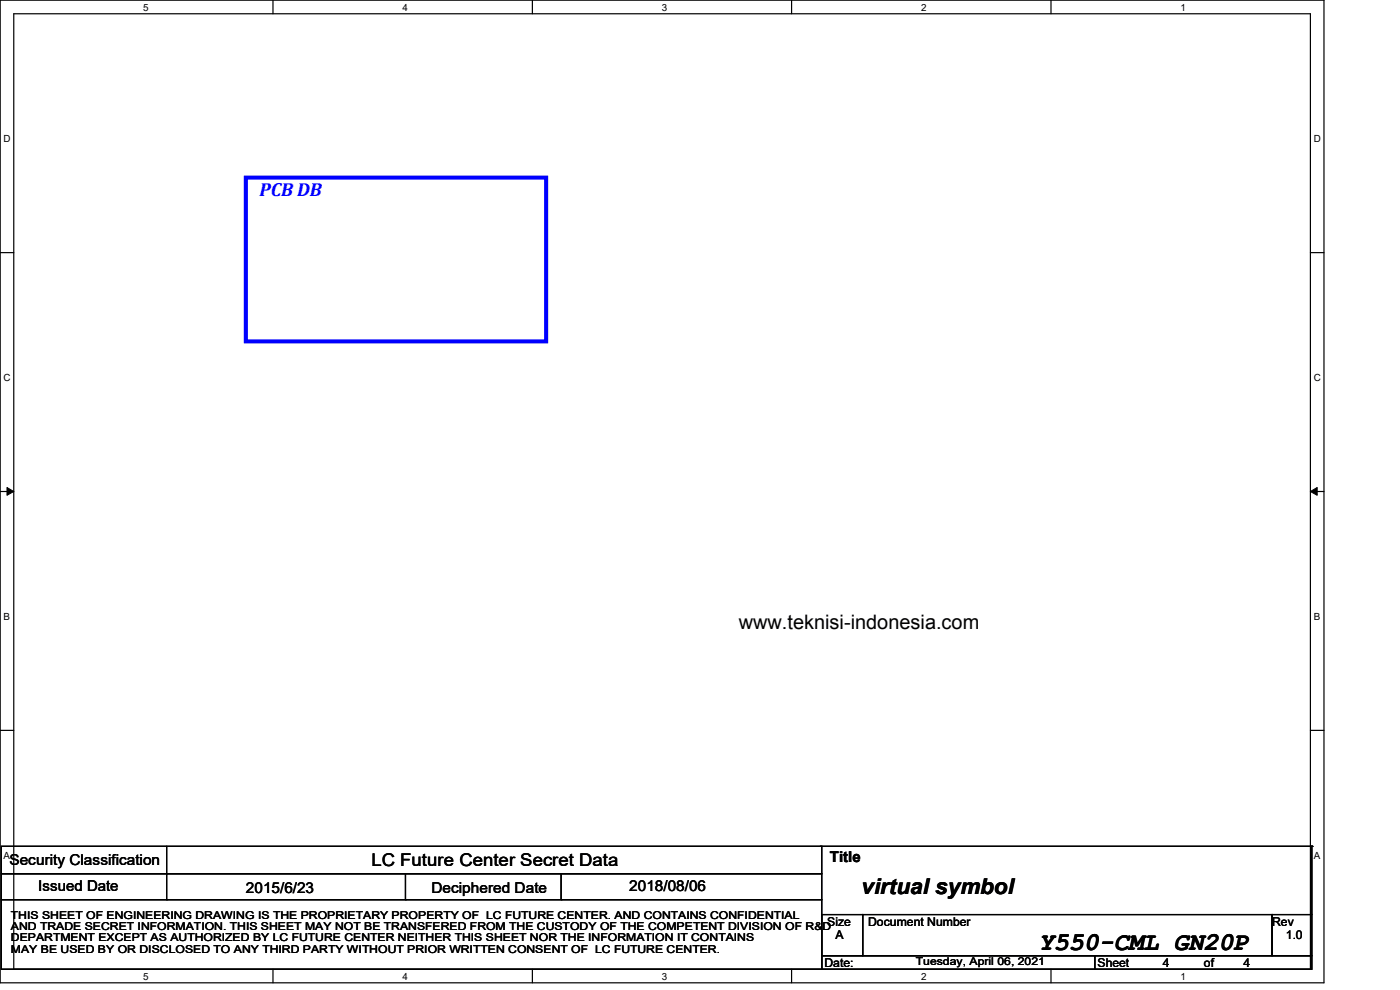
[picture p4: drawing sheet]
<svg xmlns="http://www.w3.org/2000/svg" width="297mm" height="210mm" viewBox="0 0 297 210" stroke-linecap="round" stroke-linejoin="round" font-family="sans-serif">
<defs><g id="words">
<text font-size="5.5" x="220.4" y="201.5">Y550-CML GN20P</text>
<text font-size="4.6" x="182.8" y="189.6">virtual symbol</text>
<text font-size="4.2" x="156.7" y="133.4">www.teknisi-indonesia.com</text>
<text font-size="4" fill="#00f" x="55" y="41.5">PCB DB</text>
<text font-size="3.7" x="78.8" y="183.8">LC Future Center Secret Data</text>
<g font-size="3.2">
<text x="2" y="183.6">Security Classification</text>
<text x="176.1" y="182.8">Title</text>
<text x="8.1" y="189.1">Issued Date</text>
<text x="52.2" y="189.4">2015/6/23</text>
<text x="91.5" y="189.4">Deciphered Date</text>
<text x="133.5" y="189.1">2018/08/06</text>
</g>
<g font-size="2.6">
<text x="175.5" y="196.3">Size</text>
<text x="184.2" y="196.3">Document Number</text>
<text x="269.9" y="196.3">Rev</text>
<text x="177.2" y="199.3">A</text>
<text x="272.8" y="199.3">1.0</text>
<text x="174.9" y="205">Date:</text>
<text x="232.8" y="205">Sheet</text>
<text x="246.7" y="205.1">4</text>
<text x="255.4" y="205.1">of</text>
<text x="263.8" y="205.1">4</text>
</g>
<g font-size="2.3">
<text x="2.3" y="194.9">THIS SHEET OF ENGINEERING DRAWING IS THE PROPRIETARY PROPERTY OF LC FUTURE CENTER. AND CONTAINS CONFIDENTIAL</text>
<text x="2.3" y="197.3">AND TRADE SECRET INFORMATION. THIS SHEET MAY NOT BE TRANSFERED FROM THE CUSTODY OF THE COMPETENT DIVISION OF R&amp;D</text>
<text x="2.3" y="199.7">DEPARTMENT EXCEPT AS AUTHORIZED BY LC FUTURE CENTER NEITHER THIS SHEET NOR THE INFORMATION IT CONTAINS</text>
<text x="2.3" y="202.1">MAY BE USED BY OR DISCLOSED TO ANY THIRD PARTY WITHOUT PRIOR WRITTEN CONSENT OF LC FUTURE CENTER.</text>
<text x="194.3" y="204.8">Tuesday, April 06, 2021</text>
</g>
<g font-size="2.1">
<text x="30.4" y="2.2">5</text>
<text x="85.4" y="2.2">4</text>
<text x="140.4" y="2.2">3</text>
<text x="195.4" y="2.2">2</text>
<text x="250.4" y="2.2">1</text>
<text x=".8" y="30.1">D</text>
<text x="278.7" y="30.1">D</text>
<text x=".8" y="80.8">C</text>
<text x="278.7" y="80.8">C</text>
<text x=".8" y="131.5">B</text>
<text x="278.7" y="131.5">B</text>
<text x=".8" y="182.2">A</text>
<text x="278.7" y="182.2">A</text>
<text x="30.4" y="207.8">5</text>
<text x="85.4" y="207.8">4</text>
<text x="140.4" y="207.8">3</text>
<text x="195.4" y="207.8">2</text>
<text x="250.4" y="207.8">1</text>
</g>
</g></defs>
<path d="M0 0h280.9v208.5h-280.9zM2.9 2.9h275.1v202.7h-275.1z" fill="none" stroke="#000" stroke-width=".25"/>
<g fill="#fff">
<path d="M30.4 .3h1.1v2.4h-1.1z"/>
<path d="M30.4 205.9h1.1v2.3h-1.1z"/>
</g>
<path d="M57.9 0v2.9M57.9 205.6v2.9" fill="none" stroke="#000" stroke-width=".25"/>
<g fill="#fff">
<path d="M85.4 .3h1.1v2.4h-1.1z"/>
<path d="M85.4 205.9h1.1v2.3h-1.1z"/>
</g>
<path d="M112.9 0v2.9M112.9 205.6v2.9" fill="none" stroke="#000" stroke-width=".25"/>
<g fill="#fff">
<path d="M140.4 .3h1.2v2.4h-1.2z"/>
<path d="M140.4 205.9h1.2v2.3h-1.2z"/>
</g>
<path d="M167.9 0v2.9M167.9 205.6v2.9" fill="none" stroke="#000" stroke-width=".25"/>
<g fill="#fff">
<path d="M195.4 .3h1.2v2.4h-1.2z"/>
<path d="M195.4 205.9h1.2v2.3h-1.2z"/>
</g>
<path d="M223 0v2.9M223 205.6v2.9" fill="none" stroke="#000" stroke-width=".25"/>
<g fill="#fff">
<path d="M250.4 .3h1.2v2.4h-1.2z"/>
<path d="M250.4 205.9h1.2v2.3h-1.2z"/>
<path d="M.8 28.2h1.4v2.4h-1.4z"/>
<path d="M278.7 28.2h1.5v2.4h-1.5z"/>
<path d="M.8 78.9h1.4v2.3h-1.4z"/>
<path d="M278.7 78.9h1.5v2.3h-1.5z"/>
</g>
<path d="M0 53.6h2.9M278 53.6h2.9" fill="none" stroke="#000" stroke-width=".25"/>
<g fill="#fff">
<path d="M.8 129.6h1.3v2.3h-1.3z"/>
<path d="M278.7 129.6h1.4v2.3h-1.4z"/>
</g>
<path d="M0 104.3h2.9M278 104.3h2.9" fill="none" stroke="#000" stroke-width=".25"/>
<path d="M1.5 103.4l1.4 .9-1.4 .8zM278 104.3l1.4-.9v1.7z" fill="#000" stroke="#000" stroke-width=".21"/>
<g fill="#fff">
<path d="M.8 180.3h1.3v2.3h-1.3z"/>
<path d="M278.7 180.3h1.4v2.3h-1.4z"/>
</g>
<g fill="none" stroke="#000" stroke-width=".25">
<path d="M0 154.9h2.9M278 154.9h2.9M.3 179.5h174v5.8h-174zM35.3 179.5v11.3M174 179.5h104.3M278.3 179.5h.1M278.3 179.5v14.5M.3 185.3h174v5.5h-174zM.3 190.8h174v14.8h-174zM35.3 185.3h.1M35.3 190.8h.1M86 190.8h.1"/>
<path d="M86 185.3v5.5M119 190.8h.1M119 185.3v5.5M174.3 194h8.7v8.7h-8.7zM183 194h86.9v8.7h-86.9zM269.9 194h8.4v8.7h-8.4zM174.3 202.7h57.9v2.9h-57.9zM232.2 202.7h46.1v2.9h-46.1z"/>
</g>
<path d="M52.2 37.7h63.7v34.7h-63.7z" fill="none" stroke="#00f" stroke-width=".85"/>
<use href="#words"/>
</svg>
